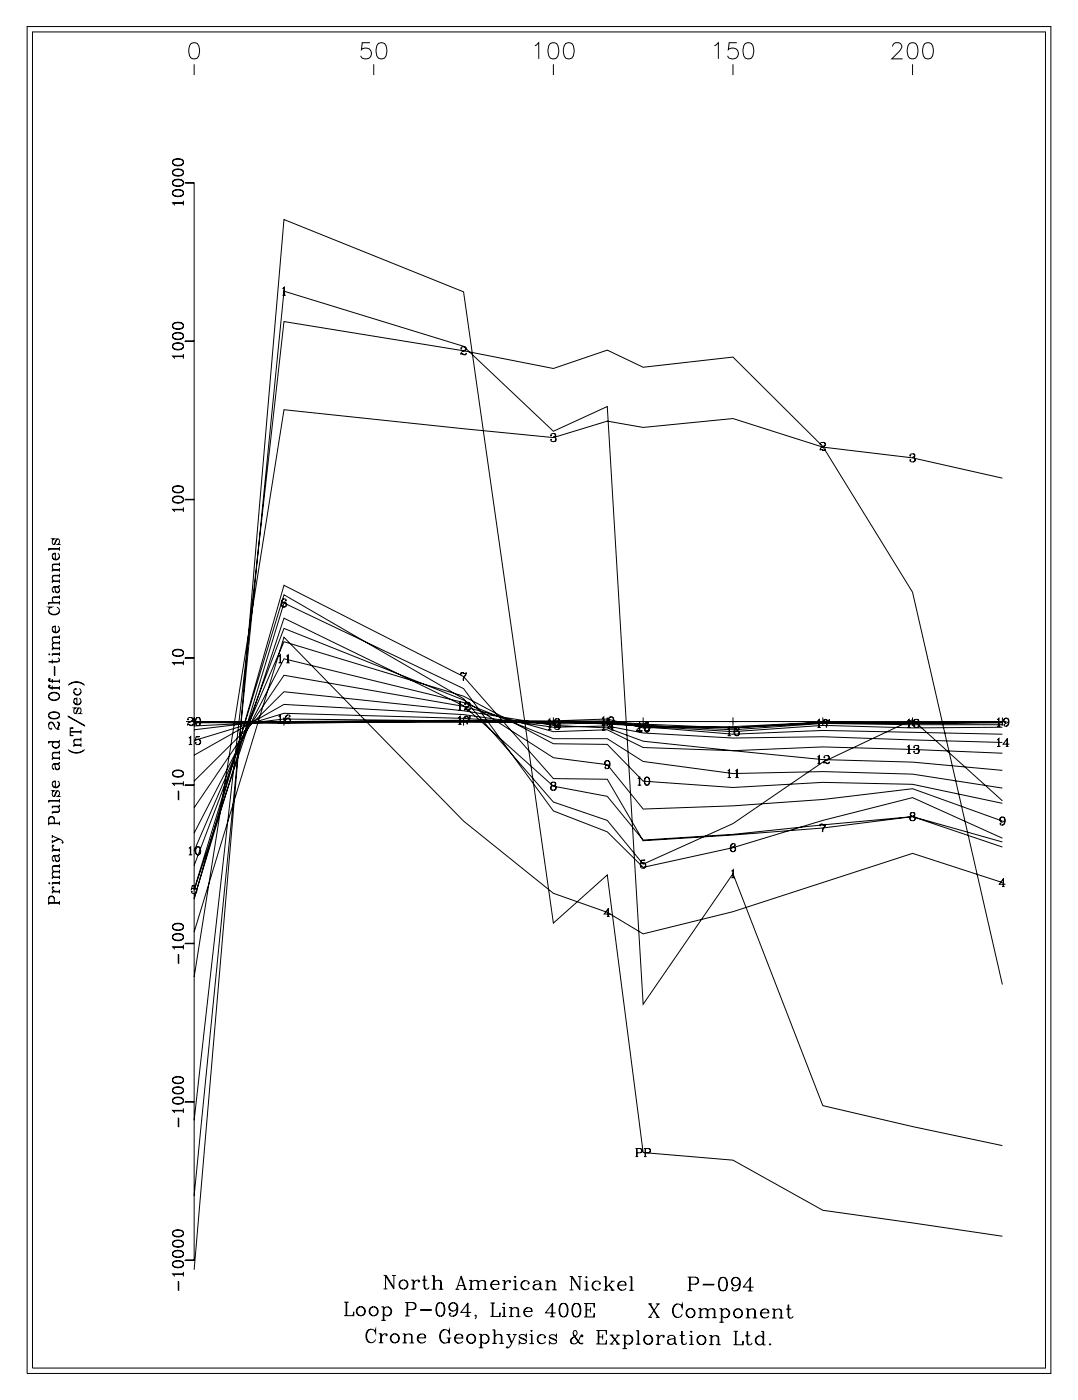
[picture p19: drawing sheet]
<svg xmlns="http://www.w3.org/2000/svg" width="215mm" height="279mm" viewBox="0 0 215 279" stroke-linecap="round" stroke-linejoin="round" font-family="sans-serif">
<g fill="none" stroke="#000" stroke-width=".2">
<path d="M5.4 5.3h204v268.5h-204zM6.5 6.4h201.9v266.3h-201.9zM38.1 8.7a1.05 1.05 0 0 1 1.5 .4 2.68 2.68 0 0 1-.3 2.5 1.06 1.06 0 0 1-1.5-.5 2.68 2.68 0 0 1 .3-2.4zM38.7 12.8v2.2M73.7 8.5h-1.5l-.2 1.4a1.14 1.14 0 0 1 1.8 0 1.14 1.14 0 0 1-.3 1.7 1.14 1.14 0 0 1-1.6-.5M74.5 12.8v2.2M75.4 8.7a1.05 1.05 0 0 1 1.5 .4 2.68 2.68 0 0 1-.3 2.5 1.06 1.06 0 0 1-1.5-.5 2.68 2.68 0 0 1 .3-2.4zM106.6 9.1l.8-.6v3.2M109.7 8.7a1.04 1.04 0 0 1 1.5 .4 2.63 2.63 0 0 1-.3 2.5 1.05 1.05 0 0 1-1.5-.5 2.68 2.68 0 0 1 .3-2.4zM110.3 12.8v2.2M112.7 8.7a1.05 1.05 0 0 1 1.6 .4 2.71 2.71 0 0 1-.3 2.5 1.06 1.06 0 0 1-1.6-.5 2.65 2.65 0 0 1 .3-2.4zM142.4 9.1l.8-.6v3.2"/>
<path d="M146.1 12.8v2.2M146.8 8.5h-1.5l-.1 1.4a1.14 1.14 0 0 1 1.7 0 1.14 1.14 0 0 1-.2 1.7 1.14 1.14 0 0 1-1.7-.5M148.5 8.7a1.04 1.04 0 0 1 1.6 .4 2.65 2.65 0 0 1-.3 2.5 1.05 1.05 0 0 1-1.6-.5 2.7 2.7 0 0 1 .3-2.4zM177.9 9.3a.8 .8 0 0 1 .6-.8h.6a.79 .79 0 0 1 .5 1.2l-1.9 2h2.2M181.3 8.7a1.05 1.05 0 0 1 1.5 .4 2.69 2.69 0 0 1-.3 2.5 1.04 1.04 0 0 1-1.5-.5 2.65 2.65 0 0 1 .3-2.4zM181.9 12.8v2.2M184.3 8.7a1.05 1.05 0 0 1 1.6 .4 2.68 2.68 0 0 1-.3 2.5 1.06 1.06 0 0 1-1.6-.5 2.68 2.68 0 0 1 .3-2.4zM34.4 38.6a.97 .97 0 0 0 1.2 .6l.5-.1a.67 .67 0 0 0 .5-.6 .67 .67 0 0 0-.5-.6 1.81 1.81 0 0 0-1.6 .2 .58 .58 0 0 0 .3 .9 1.27 1.27 0 0 0 1.7-.4M34.4 38.4a1.36 1.36 0 0 1 2.1 0M34.4 36.5a1.17 1.17 0 0 0 1.7 .5 .66 .66 0 0 0 .5-.6 .66 .66 0 0 0-.5-.6 1.74 1.74 0 0 0-1.6 .2 .58 .58 0 0 0 .3 .9 1.26 1.26 0 0 0 1.7-.4M34.4 36.3a1.38 1.38 0 0 1 2.1 0M34.4 34.5a.97 .97 0 0 0 1.2 .6l.5-.1a.67 .67 0 0 0 .5-.6 .67 .67 0 0 0-.5-.6 1.8 1.8 0 0 0-1.6 .2 .58 .58 0 0 0 .3 .9 1.27 1.27 0 0 0 1.7-.4"/>
<path d="M34.4 34.3a1.36 1.36 0 0 1 2.1 0M34.4 32.4a1.17 1.17 0 0 0 1.7 .6 .66 .66 0 0 0 .5-.7 .66 .66 0 0 0-.5-.6 1.74 1.74 0 0 0-1.6 .2 .58 .58 0 0 0 .3 1 1.26 1.26 0 0 0 1.7-.5M34.4 32.2a1.36 1.36 0 0 1 2.1 0M36.9 36.4l1.7 .1zM37.1 36.4h1.6v214.8h-1.6M34.5 40.5h2M36.5 40.4h-2.1l.4 .5M36.5 40v.9M56.3 57.5l.4-.3v1.6M56.3 58.8h.7M56.6 57.3v1.5M34.4 69.1a1.17 1.17 0 0 0 1.7 .5 .66 .66 0 0 0 .5-.6 .66 .66 0 0 0-.5-.6 1.8 1.8 0 0 0-1.6 .2 .58 .58 0 0 0 .3 .9 1.27 1.27 0 0 0 1.7-.4"/>
<path d="M34.4 68.9a1.36 1.36 0 0 1 2.1 0M34.4 67.1a.97 .97 0 0 0 1.2 .6l.5-.1a.66 .66 0 0 0 .5-.6 .66 .66 0 0 0-.5-.6 1.74 1.74 0 0 0-1.6 .2 .57 .57 0 0 0 .3 .9 1.26 1.26 0 0 0 1.7-.4M34.4 66.9a1.38 1.38 0 0 1 2.1 0M34.4 65a1.17 1.17 0 0 0 1.7 .5 .66 .66 0 0 0 .5-.6 .66 .66 0 0 0-.5-.6 1.83 1.83 0 0 0-1.6 .2 .58 .58 0 0 0 .3 1 1.26 1.26 0 0 0 1.7-.5M34.4 64.8a1.36 1.36 0 0 1 2.1 0M34.5 71.1h2M36.5 71h-2.1l.4 .5M36.5 70.6v.9M36.9 68h1.7zM91.9 69.4v.2l-.1-.1a.55 .55 0 0 1 .6-.4 .55 .55 0 0 1 .5 .5l-.3 .3a.79 .79 0 0 0-.8 .8M92.5 69.1l.3 .2v.3l-.6 .4M92.9 70.5l-.2 .1h-.9"/>
<path d="M92.9 70.3l-.1 .4-.7-.2M34.4 99.7a1.17 1.17 0 0 0 1.7 .5 .66 .66 0 0 0 .5-.6 .66 .66 0 0 0-.5-.6 1.72 1.72 0 0 0-1.6 .2 .58 .58 0 0 0 .3 .9 1.26 1.26 0 0 0 1.7-.4M34.4 99.5a1.38 1.38 0 0 1 2.1 0M34.4 97.6a.97 .97 0 0 0 1.2 .6l.5-.1a.67 .67 0 0 0 .5-.6 .67 .67 0 0 0-.5-.6 1.83 1.83 0 0 0-1.6 .2 .58 .58 0 0 0 .3 .9 1.26 1.26 0 0 0 1.7-.4M34.4 97.4a1.36 1.36 0 0 1 2.1 0M36.9 99.5l1.7 .1zM109.8 86.7v.2v-.2l.1-.2a.6 .6 0 0 1 .9 .1l-.1 .4-.5 .1M110.4 86.4a.39 .39 0 0 1 .2 .6l-.2 .1 .2 .1a.44 .44 0 0 1 .2 .5 .44 .44 0 0 1-.4 .3l-.5-.1-.1-.2v-.1v.1M110.7 87.3l.1 .4-.4 .3M163.5 88.5v.1h-.1a.55 .55 0 0 1 .6-.4 .55 .55 0 0 1 .5 .4l-.3 .4a.77 .77 0 0 0-.8 .8M164.1 88.2l.3 .3a.64 .64 0 0 1-.6 .6M164.5 89.6l-.2 .1-.9-.1"/>
<path d="M164.5 89.4l-.1 .4-.7-.2M181.4 90.8v.1l-.1-.1 .2-.3a.61 .61 0 0 1 .8 .2v.4h-.5M182 90.5l.3 .2v.2l-.3 .2 .2 .1a.45 .45 0 0 1 .2 .5 .45 .45 0 0 1-.4 .4l-.5-.1-.2-.2 .1-.2v.2M182.3 91.3v.5l-.3 .3M199.8 95.3l-17.9-4-17.9-2.2-17.9-5.7-17.9 1.8-7.2-1.3-10.7 3.3-53.7-5.5-17.9 113M9.7 109.5h2.1M10.4 111a.75 .75 0 0 0 .7 .5 .75 .75 0 0 0 .7-.5M10.4 115.9h1.4M10.4 113.6h1.4M10.8 117l.3 1 .4 .2a.65 .65 0 0 0 0-1.2M11 117.7a.42 .42 0 0 0 .4 .4 .42 .42 0 0 0 .4-.4M11 110.4l-.5 .1"/>
<path d="M11.4 107.4l-.5 1h-.4a.7 .7 0 0 1 .1-.9l.2-.1h-.4l.2 .1M11.5 110.3a.72 .72 0 0 1 .2 1.1 .72 .72 0 0 1-1.1 0 .72 .72 0 0 1 .2-1.1h.2v1.2M11.6 108.4l.2 .1h-.4l.2-.1a.69 .69 0 0 0 .1-.9l-.4-.1-.6 1.1M11.8 119h-1.1a.65 .65 0 0 0 0 1.1M11.8 119.1h-1.1l-.3 .3M11.8 116.7l-.3 .2h-.7l-.3 .2a.7 .7 0 0 0 .1 .9v-.1M11.8 116.6l-.3 .4h-.9M11.8 114.7h-1.1a.65 .65 0 0 0 0 1.1M11.8 114.8h-1.1l-.3 .3M11.8 112.4h-1.1a.66 .66 0 0 0 0 1.1M11.8 112.5h-1.1l-.3 .3M11.8 109v.8"/>
<path d="M11.8 112.1v.7M11.8 113.2v.8M11.8 114.4v.7M11.8 115.5v.7M11.8 118.7v.7M11.8 119.8v.7M11.8 113.5h-1.4v.5M11.8 115.8h-1.4v.4M11.8 109.3h-2.1v.5M34.5 101.6h2M36.5 101.5h-2.1l.4 .5M36.5 101.1v.9"/>
<path d="M56.6 119.4a.96 .96 0 0 0-.1 1.6M57 119.6v.2l.1-.2a.56 .56 0 0 0-.7-.2 .56 .56 0 0 0-.3 .7v.4a.52 .52 0 0 0 .6 .6 .52 .52 0 0 0 .4-.7 .52 .52 0 0 0-.7-.3l-.3 .4M9.7 138.9a1.11 1.11 0 0 0 1.2 .7 1.11 1.11 0 0 0 .9-.9 1.11 1.11 0 0 0-1.1-.7 1.11 1.11 0 0 0-1 .9 1.23 1.23 0 0 0 2.1 0M9.7 138.7a1.23 1.23 0 0 1 2.1 0M9.7 136.9l.3 .2h1.8M9.7 135.5l.3 .2h1.8M9.7 130.4h.2l-.1 .1zM9.7 121.8a1.21 1.21 0 0 0 2.1 0M9.7 120.2h2.1M9.8 136.7l.1 .1 .1-.1h-.3l.1 .4 .2 .1h1.8M9.8 135.3h.2l-.1-.1-.2 .1 .1 .4 .2 .1h1.8M10.4 125.5a.75 .75 0 0 0 .7 .5 .75 .75 0 0 0 .7-.5"/>
<path d="M10.4 131.4v.9M10.4 135.3v.9M10.4 136.7v.8M10.4 130.4h1.4M10.4 129.3h1.4M10.8 132.9l.1 1.7zM11 124.9l-.5 .1M11.3 121a.79 .79 0 0 1 .5 .9 .79 .79 0 0 1-.8 .6 .94 .94 0 0 1-1-.2 .94 .94 0 0 1-.2-1l.2-.2-.3-.1h.6l-.3 .1M11.5 131.1a.43 .43 0 0 1 .2 .8l-2 .1M11.5 124.8a.71 .71 0 0 1 .2 1.1 .71 .71 0 0 1-1.1 0 .71 .71 0 0 1 .2-1.1h.2v1.2M11.8 131.7l-.4 .2h-1.7M11.8 128.1h-1.1a.66 .66 0 0 0 0 1.1"/>
<path d="M11.8 128.2h-1.1l-.3 .3M11.8 127h-1.1a.65 .65 0 0 0 0 1.1M11.8 127h-1.1l-.3 .4M11.8 126.6v.8M11.8 127.8v.7M11.8 128.9v.7M11.8 130v.7M11.8 135.4v.8M11.8 136.8v.7M11.8 129.2h-1.4v.4M11.8 130.3h-1.4v.4M11.8 120.1h-2.1v.4"/>
<path d="M13.6 136.6a2.2 2.2 0 0 1 3.3 0M13.8 136.4l.4-.2a2.63 2.63 0 0 1 2.5 .2M14.7 139.9a.75 .75 0 0 0 .7 .5 .75 .75 0 0 0 .7-.5M14.7 137.9a.75 .75 0 0 0 .7 .6 .75 .75 0 0 0 .7-.6M15.3 139.3l-.5 .1M15.8 139.2a.71 .71 0 0 1 .2 1 .71 .71 0 0 1-1.1 0 .71 .71 0 0 1 .2-1h.2v1.2M15.8 137.2a.72 .72 0 0 1 .2 1.1 .72 .72 0 0 1-1.1 0 .72 .72 0 0 1 .2-1.1v.2l-.1-.1M34.4 130.2a.97 .97 0 0 0 1.2 .6l.5-.1a.66 .66 0 0 0 .5-.6 .66 .66 0 0 0-.5-.6 1.74 1.74 0 0 0-1.6 .2 .57 .57 0 0 0 .3 .9 1.26 1.26 0 0 0 1.7-.4M34.4 130a1.38 1.38 0 0 1 2.1 0M34.5 132.2h2M36.5 132.1h-2.1l.4 .5M36.5 131.7v.9"/>
<path d="M36.9 131.1l1.7 .1zM55.5 130.8l.4-.3v1.6M55.5 132.1h.7M55.8 130.6v1.5M56.7 120l.1 .1a.51 .51 0 0 1 .3 .5 .51 .51 0 0 1-.4 .4M57.1 130.8l.3-.3v1.6M57.1 132.1h.6M57.4 130.6v1.5M91.8 134.3l.3-.3 .5 .3 .3-.3-.1 .5a1.3 1.3 0 0 0-.4 1.2M91.8 134v.5M91.9 134.2l.3-.1 .4 .2M92.8 134.5a1.14 1.14 0 0 0-.5 1.2"/>
<path d="M93.3 140l.2 .1 .1 .3-.6 .5M9.7 144.4l.1-.2a.47 .47 0 0 1 .7-.1l.4 .7M9.7 142.7a.96 .96 0 0 0 1.2 .6l.5-.1a.66 .66 0 0 0 .5-.6 .66 .66 0 0 0-.5-.6 1.74 1.74 0 0 0-1.6 .2 .58 .58 0 0 0 .3 .9 1.26 1.26 0 0 0 1.7-.4M9.7 142.5a1.38 1.38 0 0 1 2.1 0M9.7 159.7h2.1M10.1 145.2h.1v.2a.73 .73 0 0 1-.5-.8 .73 .73 0 0 1 .6-.7l.4 .4a1.06 1.06 0 0 0 1.1 1.1M10.4 156.4a.75 .75 0 0 0 .7 .5 .75 .75 0 0 0 .7-.5M10.4 148.5a.75 .75 0 0 0 .7 .5 .75 .75 0 0 0 .7-.5M10.4 151.2h1.4M10.7 147.9a.68 .68 0 0 0-.1 1 .68 .68 0 0 0 1 0 .68 .68 0 0 0-.1-1M10.8 152.3l.3 1 .4 .1a.65 .65 0 0 0 0-1.1M11 155.8l-.5 .1"/>
<path d="M11 153a.42 .42 0 0 0 .4 .3 .42 .42 0 0 0 .4-.3M11.3 143.9l.5 .2v.4l-.3 .5M11.4 157.6l-.5 1h-.4a.7 .7 0 0 1 .1-.9l.2-.1h-.4l.2 .1M11.5 155.7a.72 .72 0 0 1 .2 1.1 .72 .72 0 0 1-1.1 0 .72 .72 0 0 1 .2-1.1h.2v1.2M11.5 143.9l.2 .3-.2 .8 .1 .4M11.6 158.6l.2 .1h-.4l.4-.4v-.4l-.2-.3h-.3l-.6 1.1M11.8 152l-.3 .2-.9 .1a.69 .69 0 0 0 0 1v-.1M11.8 151.9l-.1 .3-.2 .1h-.9M11.8 150h-1.1a.66 .66 0 0 0 0 1.1M11.8 150.1h-1.1l-.3 .3M11.8 147.5v.4h-2.1M11.8 149.6v.8"/>
<path d="M11.8 150.8v.7M11.8 159.3v.7M11.8 151.1h-1.4v.4M11.8 159.6h-2.1v.4M11.8 147.8h-2.1v.4M13.6 149.4a2.21 2.21 0 0 0 3.3 0M13.6 142.7l3.3 2zM13.8 149.6l.4 .2a2.64 2.64 0 0 0 2.5-.2M14 145.2l.6-.1h-.6v1.5h.6l-.6-.1M14 145.9h2.1M14 145.8h2.1M14.7 148.6h1.4"/>
<path d="M15.7 141.1l-.6 1.1h-.2l-.2-.3 .1-.6 .3-.2h-.4l.2 .1M15.9 142.1l.2 .1h-.4l.4-.4v-.4l-.2-.3h-.3l-.6 1.1M16.1 147.4h-1.1a.65 .65 0 0 0 0 1.1M16.1 147.4h-1.1l-.3 .4M16.1 148.5h-1.4v.4M16.1 145.5v.7M16.1 147v.8M16.1 148.2v.7M34.4 154.3a.97 .97 0 0 0 1.2 .6l.5-.1a.66 .66 0 0 0 .5-.6 .66 .66 0 0 0-.5-.6 1.72 1.72 0 0 0-1.6 .2 .57 .57 0 0 0 .3 .9 1.27 1.27 0 0 0 1.7-.4M34.4 154.1a1.38 1.38 0 0 1 2.1 0M34.5 156.2h2M35.5 157.7l.1 1.7z"/>
<path d="M36.5 156.1h-2.1l.4 .5M36.5 155.7v.9M36.9 156.4l1.7 .1zM37.1 143.8h2.4M37.5 143.3v.1h-.1a.55 .55 0 0 1 .6-.4 .55 .55 0 0 1 .5 .5l-.3 .3a.79 .79 0 0 0-.8 .8M37.6 147.1l.4-.3v1.6M37.6 148.4h.7M37.9 146.9v1.5M38.1 143l.2 .2 .1 .3-.6 .4M38.5 144.4l-.3 .2-.8-.1M38.5 144.2l-.2 .4-.7-.2M38.7 143.8h161.1l-17.9 .3-17.9-.2-17.9 .9-17.9 .3-7.2-1.8-10.7 .4-17.9 .1z"/>
<path d="M38.7 144.1l17.9-.2 53.7 .2 10.7-.3 7.2 .5 17.9 .8 17.9-1 17.9 .1 17.9-.1M38.7 143.9l17.9 .3 35.8-.5 17.9 .1 10.7-.1 7.2 1 17.9 .4 17.9-1.2 17.9 .3 17.9-.3M38.7 143v1.6M39.1 146.9l.7-.1h-.7l-.2 .8a.58 .58 0 0 1 .9-.2 .58 .58 0 0 1 0 .9 .58 .58 0 0 1-.9-.2l.1-.1v.1M39.4 143a.93 .93 0 0 0 0 1.6h.1a.94 .94 0 0 0 0-1.6h-.1a1.04 1.04 0 0 0 0 1.6M39.5 147.3l.4 .5-.1 .4-.3 .2M39.5 143a1.04 1.04 0 0 1 0 1.6M55.5 142.8l.4-.3v1.6M55.5 144.1h.7M55.8 143.8h1.6M55.8 142.6v1.5M56.6 143v1.6"/>
<path d="M57.4 142.5a.97 .97 0 0 0-.1 1.6M57.4 143.1l.4 .5-.1 .3-.3 .2M57.7 142.7v.2l.1-.2a.56 .56 0 0 0-.7-.1 .56 .56 0 0 0-.3 .6v.5a.52 .52 0 0 0 .6 .5 .52 .52 0 0 0 .5-.7 .52 .52 0 0 0-.8-.3l-.2 .4M91.3 140.3l.4-.3v1.6M91.3 143.1l.4-.3v1.6M91.3 141.6h.7M91.3 144.4h.7M91.6 143.8h1.6M91.6 140.1v1.5M91.6 142.8v1.6M92.4 143v1.6M92.6 143.1l.2-.3 .6 .2 .3-.2-.1 .4-.5 .8v.4"/>
<path d="M92.6 142.8v.4M92.7 140.3v.1h-.1a.55 .55 0 0 1 .6-.4 .55 .55 0 0 1 .5 .4l-.3 .3a.81 .81 0 0 0-.8 .9M92.7 142.9l.3-.1 .4 .2M93.6 143.2a1.14 1.14 0 0 0-.5 1.2M93.7 141.4l-.2 .1-.9-.1M93.7 141.2l-.2 .4-.7-.2M109.2 144.1l.4-.3v1.6M109.2 143.6l.4-.3v1.6M109.2 145.4h.7M109.2 144.9h.7M109.5 143.8h1.6M109.5 143.3v2.1"/>
<path d="M110.1 155.9l-.2 .1-.1 .4a.55 .55 0 0 0 1 0v-.3a.56 .56 0 0 0-.8-.1l-.1 .4 .2 .2M110.1 156.6l-.3 .3a.54 .54 0 0 0 .6 .6 .54 .54 0 0 0 .4-.8l-.4-.1M110.1 156.6l-.3 .3 .1 .5 .2 .1M110.3 143v1.6M110.4 155.9l.3 .2-.1 .4-.2 .1M110.4 156.6l.4 .3v.3l-.4 .3M110.6 144.1v.1h-.1a.51 .51 0 0 1 .5-.4 .51 .51 0 0 1 .5 .4l-.1 .2-.4 .1M110.9 143.3h-.2l-.1 .4a.54 .54 0 0 0 .9 0v-.2a.5 .5 0 0 0-.8 0v.2l.2 .3M110.9 144l-.4 .3a.53 .53 0 0 0 .7 .6 .53 .53 0 0 0 .2-.9h-.2M110.9 144l-.3 .3 .1 .4 .2 .2M111.2 143.8l.2 .2v.4l-.2 .1h.2a.45 .45 0 0 1 .2 .5 .45 .45 0 0 1-.4 .4l-.5-.1-.2-.2 .1-.2v.2M111.2 143.3l.2 .2v.4l-.2 .1"/>
<path d="M111.2 144l.3 .3v.3l-.3 .3M111.4 144.6l.1 .5-.3 .3M120 144.2l.3-.3v1.6M120 143.2l.3-.3v1.6M120 145.5h.6M120 144.5h.6M120.2 143.8h1.6M120.3 143v2.5M120.9 151.6l-.3 .5v.3l.3 .2M121 143v1.6M121.1 151.6a.97 .97 0 0 1-.1 1.6M121.5 152.1a.52 .52 0 0 1-.7 .4 .52 .52 0 0 1-.3-.7 .52 .52 0 0 1 .8-.1 .87 .87 0 0 1 .3 .9 .87 .87 0 0 1-.8 .6l-.2-.2v-.2v.2"/>
<path d="M121.7 142.9l-.4 .4 .1 .4 .3 .2M121.7 145.5h.6M121.9 142.9a.96 .96 0 0 1-.1 1.6M121.9 144.1v1.4M122.3 143.4a.52 .52 0 0 1-.8 .4 .52 .52 0 0 1-.2-.7 .52 .52 0 0 1 .8-.1 .87 .87 0 0 1 .3 .9 .87 .87 0 0 1-.8 .6l-.3-.2 .1-.2v.2M122.4 145h-1.2l.8-1.1v1.6M127 144.6v.1h-.1a.55 .55 0 0 1 .6-.4 .55 .55 0 0 1 .5 .4l-.4 .3a.79 .79 0 0 0-.7 .9M127.1 155.2l.4-.3v1.6M127.1 144.3l.4-.3v1.6M127.1 156.5h.7M127.4 143.8h1.6M127.4 144.1v1.5"/>
<path d="M127.4 155v1.5M127.6 144.3l.3 .3a.59 .59 0 0 1-.6 .6M128 145.7l-.3 .1-.6-.1h-.2M128 145.5l-.2 .4h-.3l-.4-.2 .7-.1M128.2 143v1.6M128.6 144.1l.7-.1h-.7l-.2 .8a.57 .57 0 0 1 .9-.2 .57 .57 0 0 1 0 .9 .57 .57 0 0 1-.9-.3h.2l-.1 .1M128.9 154.9a.93 .93 0 0 0 0 1.6h.1a.93 .93 0 0 0 0-1.6h-.1a1.02 1.02 0 0 0 0 1.6M128.9 144.3a.92 .92 0 0 0 0 1.6h.1a.93 .93 0 0 0 0-1.6h-.1a1.02 1.02 0 0 0 0 1.6M129 154.9a1.03 1.03 0 0 1 0 1.6M129 144.6h.2a.56 .56 0 0 1 .2 .6 .56 .56 0 0 1-.4 .4M129 144.3a1.02 1.02 0 0 1 0 1.6M145 153.7l.4-.3v1.6"/>
<path d="M145 145.3l.4-.3v1.6M145 155h.7M145 146.6h.7M145.3 143.8h1.6M145.3 145.1v1.5M145.3 153.5v1.5M146.1 143v1.6M146.5 153.7l.4-.3v1.6M146.5 155h.7M146.8 145a.98 .98 0 0 0 0 1.6M146.8 153.5v1.5M146.9 145.6l.4 .5-.1 .3-.3 .2"/>
<path d="M147.2 145.3v.1l.1-.1a.5 .5 0 0 0-.5-.3 .5 .5 0 0 0-.4 .4 .82 .82 0 0 0 .4 1.2 .5 .5 0 0 0 .6-.3 .5 .5 0 0 0-.4-.6 .5 .5 0 0 0-.6 .4M162.9 150.9l.4-.3v1.6M162.9 143.7l.4-.3v1.6M162.9 152.2h.7M162.9 145h.7M163.2 143.8h1.6M163.2 143.5v1.5M163.2 150.7v1.5M164 143v1.6M164.2 143.7l.2-.3 .6 .2 .3-.2-.1 .5a1.28 1.28 0 0 0-.5 1.1M164.2 143.4v.5M164.3 150.9l.1 .1h-.2a.55 .55 0 0 1 .6-.4 .55 .55 0 0 1 .5 .5l-.3 .3a.8 .8 0 0 0-.8 .8"/>
<path d="M164.3 143.6l.3-.1 .4 .1M164.9 150.6l.3 .3a.61 .61 0 0 1-.6 .6M165.2 143.9a1.15 1.15 0 0 0-.5 1.1M165.3 152l-.2 .1-.7-.1-.2 .1M165.3 151.8l-.2 .4h-.3l-.4-.2M180.8 148.9l.4-.3v1.6M180.8 143.7l.4-.3v1.6M180.8 150.2h.7M180.8 145h.7M181.1 143.8h1.6M181.1 143.5v1.5M181.1 148.6v1.6"/>
<path d="M181.9 143v1.6M182.2 148.9v.1l-.1-.1 .2-.3a.62 .62 0 0 1 .8 .2l-.1 .4-.4 .1M182.5 143.4l-.2 .1-.1 .4a.54 .54 0 0 0 .9 0v-.3a.55 .55 0 0 0-.8-.1 .39 .39 0 0 0 .2 .6M182.5 144.1l-.4 .3a.54 .54 0 0 0 .6 .6 .54 .54 0 0 0 .4-.8l-.3-.1M182.5 144.1l-.3 .3 .1 .5 .2 .1M182.8 148.6l.2 .2v.2l-.2 .3h.1a.45 .45 0 0 1 .3 .5 .45 .45 0 0 1-.4 .4l-.5-.1-.2-.2 .1-.2v.2M182.8 143.4l.1 .1a.39 .39 0 0 1-.1 .6M182.8 144.1l.3 .3v.3l-.3 .3M183 149.4l.1 .5-.3 .3M198.7 147.5l.4-.3v1.6M198.7 143.4l.4-.3v1.7M198.7 148.8h.7"/>
<path d="M198.7 144.8h.7M199 143.8h1.6M199 143.2v1.6M199 147.3v1.5M199.8 159.6l-17.9-16.2-17.9 8.5-17.9 12.3-17.9 8-7.2-8.7-10.7-3.6-17.9-20.6-35.8-20.7-17.9 58.7M199.8 157.1l-17.9-2.8-17.9-.5-17.9 .4-17.9-2.4-7.2-4.6h-10.7l-17.9-7.2-35.8-8.7-17.9 34.8M199.8 153.5l-17.9-1.6-17.9-.5-17.9-1.8-17.9-.6-7.2-3.5-10.7 .3-17.9-5-35.8-6.2-17.9 26.4M199.8 150.1l-17.9-.7-17.9-.5-17.9 .7-17.9-1.9-7.2-2.6-10.7-.5-17.9-2.9-35.8-3.8-17.9 17.8M199.8 148l-35.8-1.2-17.9 .3-17.9-1-7.2-1.4-10.7 .3-17.9-2.6-35.8-2-17.9 10.1M199.8 146.3l-35.8-.7-17.9 .7-17.9-1.5-7.2-.7-10.7 .2-17.9-1.1-35.8-1-17.9 5.4M199.8 145l-17.9 .1-17.9-.5-17.9 1.2-17.9-1.1-17.9-.9-53.7-.5-17.9 2.2M199.8 144.5h-17.9l-17.9-.3-17.9 1.3-17.9-.9-7.2-.5-28.6-.5-35.8 .2-17.9 .9"/>
<path d="M199.8 143v1.6M200.5 143.1l-.4 .5 .1 .3 .3 .2M200.5 148.8h.5M200.6 143.1a.97 .97 0 0 1-.1 1.7M200.7 147.3v1.5M201 143.7a.51 .51 0 0 1-.7 .4 .51 .51 0 0 1-.2-.8 .51 .51 0 0 1 .7-.1 .83 .83 0 0 1 .3 1 .83 .83 0 0 1-.9 .5v-.3v.1M201.2 148.3h-1.3l.9-1.1v1.6M9.7 179.1a.58 .58 0 0 1 .6-.4 .58 .58 0 0 1 .5 .4M9.7 163.3a.58 .58 0 0 1 .6-.5 .58 .58 0 0 1 .5 .5M9.7 179.9h2.1M9.7 164.2h2.1M9.7 164.1h2.1"/>
<path d="M9.8 175.9v.2l-.1-.1zM10.4 166.6l1.4 .6a.83 .83 0 0 1 .8 .8h-.2l.1-.1M10.4 177.8h1.4M10.4 166.4v.6M10.4 167.4v.7M10.4 176h1.4M10.4 174.9h1.4M10.4 169.5h1.4M10.5 176.9l.1 .1 .1-.1-.2-.1a.58 .58 0 0 0 0 .6 .58 .58 0 0 0 .5 .3M10.5 168.6h.2l-.2-.1a.59 .59 0 0 0 0 .6 .59 .59 0 0 0 .5 .3M10.8 179.9v-.8a.56 .56 0 0 0-.5-.5 .56 .56 0 0 0-.6 .5v1.2M10.8 170.6l.3 1 .4 .1a.65 .65 0 0 0 0-1.1"/>
<path d="M10.8 164.1l-.1-1.2a.57 .57 0 0 0-.6-.2 .57 .57 0 0 0-.4 .6v1.2M11 171.3a.42 .42 0 0 0 .4 .3 .42 .42 0 0 0 .4-.3M11.5 160.8a.67 .67 0 0 1 0 1.1h-1.1M11.6 167.2l-1.2 .6M11.8 173.7h-1.1a.66 .66 0 0 0 0 1.1M11.8 173.8h-1.1l-.3 .3M11.8 172.6h-1.1a.66 .66 0 0 0 0 1.1M11.8 172.7h-1.1l-.3 .3M11.8 170.3l-.3 .2-.9 .1a.7 .7 0 0 0-.1 .9l.2 .1-.1-.1M11.8 170.2l-.1 .3-.2 .1h-.9M11.8 161.5l-.3 .3h-1.1v.4M11.8 160.4v.4h-1.4"/>
<path d="M11.8 163.8v.7M11.8 169.1v.7M11.8 172.3v.7M11.8 173.4v.7M11.8 174.5v.7M11.8 175.6v.7M11.8 177.4v.7M11.8 179.6v.7M11.8 177.7h-1.4v.4M11.8 160.7h-1.4v.4M11.8 169.4h-1.4v.4M11.8 174.8h-1.4v.4"/>
<path d="M11.8 175.9h-1.4v.4M11.8 167.2l-1.4 .7M37.6 169.1l.4-.3v1.6M37.6 170.4h.7M37.9 168.9v1.5M38.3 176.6l.8-.1h-.8l-.1 .8a.58 .58 0 0 1 .8-.2 .58 .58 0 0 1 0 .9 .58 .58 0 0 1-.8-.2v-.2v.2M38.8 177l.1 .1a.56 .56 0 0 1 .3 .6 .56 .56 0 0 1-.4 .4M39.4 168.8a.92 .92 0 0 0 0 1.6h.1a.93 .93 0 0 0 0-1.6h-.1a1.04 1.04 0 0 0 0 1.6M39.5 168.8a1.04 1.04 0 0 1 0 1.6M127.8 171.5l.8-.1h-.8l-.2 .8a.58 .58 0 0 1 .9-.2 .58 .58 0 0 1 0 .9 .58 .58 0 0 1-.9-.2l.1-.1v.1M128.3 172l.3 .4v.4l-.3 .2M145.8 173.6l.4-.3v1.6"/>
<path d="M145.8 174.9h.7M146.1 168.2a.97 .97 0 0 0-.1 1.6M146.1 173.4v1.5M146.2 168.8l.3 .4v.3l-.3 .3M146.5 168.4v.1v-.1a.56 .56 0 0 0-.6-.2 .56 .56 0 0 0-.4 .6v.5a.52 .52 0 0 0 .6 .5 .52 .52 0 0 0 .5-.6 .52 .52 0 0 0-.7-.4l-.3 .4M163.4 164.5l.3-.3 .5 .3 .3-.3-.1 .5a1.28 1.28 0 0 0-.4 1.1M163.4 164.2v.5M163.5 164.4l.3-.1 .4 .2M164.4 164.7a1.15 1.15 0 0 0-.5 1.1M181.7 162h-.2l-.1 .4a.56 .56 0 0 0 .9 0v-.2a.54 .54 0 0 0-.7-.2l-.1 .4 .2 .3M181.7 162.7l-.4 .3a.54 .54 0 0 0 .7 .6 .54 .54 0 0 0 .3-.8l-.3-.1M181.7 162.7l-.3 .3v.3l.3 .3"/>
<path d="M182 162l.3 .2v.2l-.3 .3M182 162.7l.3 .3v.3l-.3 .3M199.7 162.8l-.3 .3a.52 .52 0 0 0 .3 .7M199.7 176.7h.5M199.8 175.9l-17.9-5.8-35.8 11.6-17.9 4.4-7.2-4.3-10.7-3.7-17.9-14.4-35.8-36.7-17.9 58.8M199.8 167.1l-17.9-8.1-17.9 4.5-17.9 5.5-17.9 3.9-7.2-7.1-10.7-4.2-17.9-24.4-35.8-17-17.9 58.9M199.8 168.8l-17.9-6-17.9 2.2-17.9 1.4-17.9 1.2-7.2-12.3-10.7-.1-17.9-20.3-35.8-18.2-17.9 62.5M199.8 167.8l-17.9-5-17.9 1.6-17.9 1.9-17.9 1.1-7.2-8.7-10.7-2-17.9-16-35.8-17.5-17.9 54.2M199.8 163.7l-17.9-6.5-17.9 2.2-17.9 1.2-17.9 .7-7.2-8.9-10.7-1.4-17.9-11.5-35.8-14.2-17.9 47.2M199.8 160.1l-17.9-3.8-17.9-.4-17.9 1.1-17.9-1.3-7.2-7.3-10.7-.2-17.9-9.4-35.8-10.9-17.9 41.7M199.8 162.8a.97 .97 0 0 1 0 1.7M199.9 175.3v1.4"/>
<path d="M200.2 163.4a.52 .52 0 0 1-.7 .4 .52 .52 0 0 1-.2-.8 .52 .52 0 0 1 .8-.1 .88 .88 0 0 1 .2 1 .88 .88 0 0 1-.8 .6l-.2-.3 .1-.1v.1M200.4 176.3h-1.2l.8-1.2v1.6M9.7 180h2.1M34.4 186.9a1.16 1.16 0 0 0 1.7 .5 .66 .66 0 0 0 .5-.6 .66 .66 0 0 0-.5-.6 1.74 1.74 0 0 0-1.6 .2 .59 .59 0 0 0 .3 .9 1.25 1.25 0 0 0 1.7-.4M34.4 186.7a1.38 1.38 0 0 1 2.1 0M34.4 184.8a.97 .97 0 0 0 1.2 .7l.5-.1a.67 .67 0 0 0 .5-.7 .67 .67 0 0 0-.5-.6 1.8 1.8 0 0 0-1.6 .2 .58 .58 0 0 0 .3 .9 1.27 1.27 0 0 0 1.7-.4M34.4 184.6a1.36 1.36 0 0 1 2.1 0M34.5 188.8h2M35.5 190.3l.1 1.7zM36.5 188.7h-2.1l.4 .5M36.5 188.3v.9M36.9 188l1.7 .1z"/>
<path d="M120.9 182.7h.6M121.2 181.2v1.5M121.6 182.2h-1.2l.9-1.2v1.7M199.8 196.2l-17.9-78.2-17.9-29-17.9-17.8-17.9 2-7.2-3.4-10.7 3.6-17.9-3.5-35.8-5.8-17.9 159.2M34.4 219.5a1.17 1.17 0 0 0 1.7 .5 .66 .66 0 0 0 .5-.6 .66 .66 0 0 0-.5-.6 1.81 1.81 0 0 0-1.6 .2 .58 .58 0 0 0 .3 .9 1.27 1.27 0 0 0 1.7-.4M34.4 219.3a1.36 1.36 0 0 1 2.1 0M34.4 217.4a.97 .97 0 0 0 1.2 .6l.5-.1a.66 .66 0 0 0 .5-.6 .66 .66 0 0 0-.5-.6 1.74 1.74 0 0 0-1.6 .2 .57 .57 0 0 0 .3 .9 1.26 1.26 0 0 0 1.7-.4M34.4 217.2a1.38 1.38 0 0 1 2.1 0M34.4 215.4a1.17 1.17 0 0 0 1.7 .5 .66 .66 0 0 0 .5-.6 .66 .66 0 0 0-.5-.6 1.8 1.8 0 0 0-1.6 .2 .58 .58 0 0 0 .3 .9 1.27 1.27 0 0 0 1.7-.4M34.4 215.2a1.36 1.36 0 0 1 2.1 0M36.9 219.6l1.7 .1zM34.5 221.4h2"/>
<path d="M35.5 222.9l.1 1.7zM36.5 221.3h-2.1l.4 .5M36.5 220.9v.9M126.6 228.9h1l.4 .3a.42 .42 0 0 1-.4 .6h-.6M126.6 230.5h.6M126.9 228.9v1.6M127 228.9v1.6M127.6 228.9l.3 .3-.1 .4-.2 .2M128.3 228.9h1l.3 .3-.1 .5-.9 .1M128.3 230.5h.6M128.6 228.9v1.6M129.3 228.9l.3 .3-.1 .4-.2 .2"/>
<path d="M199.8 228.3l-17.9-3.7-17.9-4.2-17.9-46.3-17.9 26.1-7.2-119.2-10.7 5-17.9-17-35.8-11-17.9 180.3M34.4 252.1a.97 .97 0 0 0 1.2 .6l.5-.1a.67 .67 0 0 0 .5-.6 .67 .67 0 0 0-.5-.6 1.83 1.83 0 0 0-1.6 .2 .58 .58 0 0 0 .3 .9 1.26 1.26 0 0 0 1.7-.4M34.4 251.9a1.36 1.36 0 0 1 2.1 0M34.4 250a1.16 1.16 0 0 0 1.7 .5 .66 .66 0 0 0 .5-.6 .66 .66 0 0 0-.5-.6 1.72 1.72 0 0 0-1.6 .2 .59 .59 0 0 0 .3 .9 1.25 1.25 0 0 0 1.7-.4M34.4 249.8a1.38 1.38 0 0 1 2.1 0M34.4 248a.97 .97 0 0 0 1.2 .6l.5-.1a.67 .67 0 0 0 .5-.6 .67 .67 0 0 0-.5-.6 1.83 1.83 0 0 0-1.6 .2 .58 .58 0 0 0 .3 .9 1.26 1.26 0 0 0 1.7-.4M34.4 247.8a1.36 1.36 0 0 1 2.1 0M34.4 245.9a1.17 1.17 0 0 0 1.7 .5 .66 .66 0 0 0 .5-.6 .66 .66 0 0 0-.5-.6 1.74 1.74 0 0 0-1.6 .2 .58 .58 0 0 0 .3 1 1.26 1.26 0 0 0 1.7-.5M34.4 245.7a1.38 1.38 0 0 1 2.1 0M34.5 254h2M35.5 255.4l.1 1.8zM36.5 253.9h-2.1l.4 .5"/>
<path d="M36.5 253.5v.9M36.9 251.1l1.7 .1zM68.6 259.5h.9M69 259.5v2.7M69.1 259.5v2.7M76.5 256.9h.7M76.5 254.2h.5l1.5 2.5M76.8 254.2v2.7M78.1 254.2h.8M78.5 254.2v2.7l-1.5-2.4M80.3 255.1a.91 .91 0 0 0-.6 1.4 .91 .91 0 0 0 1.5 0 .91 .91 0 0 0-.7-1.4 .92 .92 0 0 0-.9 .8 .92 .92 0 0 0 .7 1M80.5 255.1a.94 .94 0 0 1 .7 .9 .94 .94 0 0 1-.7 .9"/>
<path d="M80.7 259.6h1.6a.7 .7 0 0 1 .6 .7 .7 .7 0 0 1-.6 .7h-1M81.1 259.6v2.7M81.3 259.6l-.1 2.7M81.9 256.9h.9M82 255.1h.5v1.8M82.3 259.6a.73 .73 0 0 1 .5 .7 .73 .73 0 0 1-.5 .7M82.3 255.1v1.8M83.5 255.3l-.1 .1 .1 .1 .1-.2a.73 .73 0 0 0-.8-.1 .73 .73 0 0 0-.3 .7M84.1 255.2h1M84.5 254.3v2.1l.1 .4a.55 .55 0 0 0 .9-.2M84.6 254.3v2.1l.3 .5M86 257h.9"/>
<path d="M86 254.3h.6l-.1 2.7M86.4 254.3v2.7M86.6 255.6a.84 .84 0 0 1 1.4 0v1.4M87.4 257h.9M87.4 255.2l.4 .4v1.4M87.7 259.7a1.23 1.23 0 0 0-.8 1.5l.1 .6a.83 .83 0 0 0 .8 .6 .83 .83 0 0 0 .7-.6 2.24 2.24 0 0 0-.2-2 .73 .73 0 0 0-1.2 .4 1.59 1.59 0 0 0 .5 2.1M87.9 259.7l.3 .1a2.08 2.08 0 0 1-.1 2.4l-.2 .1M90.2 259.7a.86 .86 0 0 0-.6 .8 .86 .86 0 0 0 .6 .8M90.5 259.7l.2 .1a1.71 1.71 0 0 1-.4 2.6M90.8 257h.7M91 257l.9-2.7 .9 2.7M91.3 256.2h1.1"/>
<path d="M91.9 254.7l.8 2.3M92.3 257h.8M93.1 259.9v2.5M93.5 257h.8M93.5 255.2h.5v1.8M93.8 255.2v1.8M94 255.6a.84 .84 0 0 1 1.4 0v1.4M94.9 257h.8M94.9 255.2l.3 .4v1.4M95.4 255.6a.83 .83 0 0 1 1.4 0v1.4M96.3 257h.9M96.3 255.2l.4 .4-.1 1.4"/>
<path d="M97.7 259.7h.9M97.9 256h1.6a.88 .88 0 0 0-1.4-.6 .88 .88 0 0 0 .1 1.5 .99 .99 0 0 0 1.3-.3M98.1 259.7v2.7M98.3 259.7l-.1 2.7M98.6 255.2a.94 .94 0 0 0-.7 .9 .94 .94 0 0 0 .7 .9M99.2 255.4l.1 .6M100.1 257h.9M100.1 255.2l.5 .1v1.7M100.4 259.7l.2 .1-.2 .2-.1-.2zM100.5 255.3v1.7M101.6 255.4l-.1 .1 .1 .1 .2-.2a.74 .74 0 0 0-.8-.1 .74 .74 0 0 0-.4 .7M102.3 257l.9 .1"/>
<path d="M102.3 255.3h.5v1.8M102.5 254.5l.2-.1 .1 .1-.1 .1zM102.7 255.3v1.7M104.6 255.3a.94 .94 0 0 0-.7 .9 .94 .94 0 0 0 .7 .9M105.4 255.7l-.2 .1 .2 .1 .1-.1a.9 .9 0 0 0-1.4-.3 .9 .9 0 0 0 0 1.4 .9 .9 0 0 0 1.4-.2M106.5 255.5l-.1 .2 .4-.4h.5l.3 .2 .2 .3v.9l.2 .4M106.7 256a.54 .54 0 0 0-.3 .6 .54 .54 0 0 0 .3 .5M107.6 255.5v1.2l.2 .2 .4 .2M107.6 255.8l-1.2 .4-.2 .5a.81 .81 0 0 0 1.4 0M108.7 257.1h.9M108.7 255.3h.5v1.8M109.1 255.3l-.1 1.8"/>
<path d="M109.2 255.7a.84 .84 0 0 1 1.4 0v1.4M110.1 257.1h.9M110.1 255.3l.4 .4-.1 1.4M112.2 259.8a1.24 1.24 0 0 0-.8 1.5l.1 .7a.82 .82 0 0 0 .8 .5 .82 .82 0 0 0 .8-.5 2.18 2.18 0 0 0-.3-2.1 .73 .73 0 0 0-1.1 .4 1.58 1.58 0 0 0 .5 2.2M112.4 259.8l.3 .1a2.1 2.1 0 0 1 0 2.5l-.3 .1M113.5 257.1h.8M113.5 254.4h.5l1.6 2.5M113.9 254.4v2.7M114.7 259.8a1.23 1.23 0 0 0-.7 1.5l.1 .7a.83 .83 0 0 0 .8 .5 .83 .83 0 0 0 .7-.5 2.27 2.27 0 0 0-.2-2.1 .74 .74 0 0 0-1.2 .4 1.6 1.6 0 0 0 .5 2.2M115 259.8l.3 .1a2.08 2.08 0 0 1-.1 2.5l-.2 .1M115.2 254.4h.8M115.6 254.4v2.7l-1.6-2.4"/>
<path d="M116.4 259.8h2.1l-.1 .8-.1-.8M116.5 257.1h.9M116.5 255.3h.5v1.8M116.7 254.6l.2-.2 .1 .2-.1 .1zM116.8 259.8v2.7M116.9 255.3l-.1 1.8M116.9 259.8v2.7M118.8 255.4a.94 .94 0 0 0-.7 .8 .94 .94 0 0 0 .7 .9M119.5 255.7l-.1 .2 .1 .1 .2-.1a.9 .9 0 0 0-1.4-.3 .9 .9 0 0 0 0 1.4 .9 .9 0 0 0 1.4-.2M120.3 257.2h.9M120.3 254.5h.5v2.7M120.7 254.5v2.7"/>
<path d="M121.3 256.1l.8 1.1M121.4 256.1l.8 1.1M121.7 257.2h.8M121.7 255.4h.8M122.1 255.4l-1.3 1.2M123.2 256.1l1.6 .1a.88 .88 0 0 0-1.4-.7 .88 .88 0 0 0 .1 1.5 .96 .96 0 0 0 1.3-.2M123.9 255.4a.94 .94 0 0 0-.7 .9 .94 .94 0 0 0 .7 .9M124.5 255.5l.1 .7M125.4 257.2h.9M125.4 254.5h.5v2.7M125.8 254.5v2.7M129.2 259.9h.8"/>
<path d="M129.4 259.9l1.7 2.7M129.6 259.9l1.6 2.7M130.7 259.9h.8M131.2 259.9l-1.8 2.7M134.9 259.9a1.52 1.52 0 0 0 0 2.7M137 257.2h.9M137.1 254.6h1.5a.71 .71 0 0 1 .7 .7 .71 .71 0 0 1-.7 .7h-1M137.4 254.6v2.6M137.6 254.6v2.6M138.6 254.6a.73 .73 0 0 1 .5 .7 .73 .73 0 0 1-.5 .7M140.1 256h2.2v.1h-2.2zM144 254.6a1.23 1.23 0 0 0-.8 1.5l.1 .7a.83 .83 0 0 0 .8 .5 .83 .83 0 0 0 .7-.5 2.24 2.24 0 0 0-.2-2.1 .73 .73 0 0 0-1.1 .4 1.58 1.58 0 0 0 .4 2.2"/>
<path d="M144.2 254.6l.3 .1a2.1 2.1 0 0 1 0 2.5l-.3 .1M146.5 254.6a.86 .86 0 0 0-.6 .8 .86 .86 0 0 0 .6 .9M146.8 254.6l.2 .1a1.71 1.71 0 0 1-.4 2.6M147.4 255.5a.84 .84 0 0 1-.9 .8 .84 .84 0 0 1-.8-1 .84 .84 0 0 1 1.1-.7l.4 .1a1.84 1.84 0 0 1-.2 2.5 .72 .72 0 0 1-1.1-.3l.1-.3 .1 .2-.1 .1M149.1 257.3h.9M149.5 254.9l-.1 2.4M150.2 256.6l-2-.1 1.4-1.9v2.7M199.8 246.4l-35.8-5.2-17.9-10-17.9-1.5-7.2-55.3-10.7 9.6-17.9-125.8-35.8-14.4-17.9 209.3M68.6 262.2h1.9v-.7l-.1 .7M71.8 260.5a.9 .9 0 0 0-.6 1.3 .9 .9 0 0 0 1.5 0 .9 .9 0 0 0-.7-1.3 .91 .91 0 0 0-.9 .7 .91 .91 0 0 0 .7 1M72 260.5a.95 .95 0 0 1 .7 .9 .95 .95 0 0 1-.7 .9M73.8 264.9a1.53 1.53 0 0 0 0 2.7"/>
<path d="M74.3 260.5a.91 .91 0 0 0-.6 1.4 .91 .91 0 0 0 1.5 0 .91 .91 0 0 0-.6-1.4 .92 .92 0 0 0-.9 .8 .92 .92 0 0 0 .6 1M74.6 260.5a.94 .94 0 0 1 .6 .9 .94 .94 0 0 1-.6 .9M74.7 265.3l.2 .4v-.7l-.2 .3a.99 .99 0 0 0-1.1-.3 .99 .99 0 0 0-.7 1 1.18 1.18 0 0 0 .3 1.2 1.18 1.18 0 0 0 1.3 .3l.4-.5M75.5 267.6h.9M75.5 265.9h.5v1.7M75.9 265.9v1.7M76 263.2h.9M76 260.5h.5v2.7M76.4 260.5v2.7M76.5 260.9a.86 .86 0 0 1 1.3-.2 .86 .86 0 0 1 0 1.3 .86 .86 0 0 1-1.3-.1M77 266l-.1 .1 .1 .1 .2-.2a.74 .74 0 0 0-.8-.1 .74 .74 0 0 0-.4 .7M77.3 260.5a.94 .94 0 0 1 .6 .9 .94 .94 0 0 1-.6 .9"/>
<path d="M78.6 265.9a.91 .91 0 0 0-.7 1.4 .91 .91 0 0 0 1.6 0 .91 .91 0 0 0-.7-1.4 .92 .92 0 0 0-.9 .7 .92 .92 0 0 0 .7 1.1M78.8 265.9a.95 .95 0 0 1 .7 .9 .95 .95 0 0 1-.7 .9M80.2 267.7h.9M80.2 265.9h.5v1.8M80.6 265.9v1.8M80.7 262.3h.9M80.7 266.3a.84 .84 0 0 1 1.4 0v1.4M81.6 267.7h.9M81.6 265.9l.4 .4v1.4M83.3 266.7h1.5a.88 .88 0 0 0-1.4-.6 .88 .88 0 0 0 .1 1.5 .96 .96 0 0 0 1.3-.3M83.8 261l2.2 .1v.1h-2.2zM83.9 265.9a.94 .94 0 0 0-.6 .9 .94 .94 0 0 0 .6 .9"/>
<path d="M84.6 266l.1 .7M88.5 265a1.52 1.52 0 0 0 0 2.7M89 266.7h.9M89.4 266.7v1M89.4 265.4l.2 .4v-.8l-.2 .4a1 1 0 0 0-1.1-.3 1 1 0 0 0-.7 .9 1.18 1.18 0 0 0 .3 1.3 1.18 1.18 0 0 0 1.3 .3l.2-.3M89.6 266.7v1M90.7 266.7h1.5a.88 .88 0 0 0-1.3-.6 .88 .88 0 0 0 .1 1.5 .95 .95 0 0 0 1.2-.3M91.1 260.6a.84 .84 0 0 1-1 .7 .84 .84 0 0 1-.7-1 .84 .84 0 0 1 1.1-.6l.3 .1a1.82 1.82 0 0 1-.1 2.4 .72 .72 0 0 1-1.1-.2l.1-.3 .1 .1-.1 .2M91.3 265.9a.94 .94 0 0 0-.6 .9 .94 .94 0 0 0 .6 .9M92 266.1l.1 .6M92.7 262.4h.9M93.8 265.9a.91 .91 0 0 0-.7 1.4 .91 .91 0 0 0 1.6 0 .91 .91 0 0 0-.7-1.4 .92 .92 0 0 0-.9 .8 .92 .92 0 0 0 .7 1"/>
<path d="M93.9 261.6h-2.1l1.5-1.9v2.7M94 265.9a.94 .94 0 0 1 .7 .9 .94 .94 0 0 1-.7 .9M94.8 262.4l-.1-.2 .1-.1 .1 .4-.2 .4M95.4 268.6h.9M95.4 266h.6l-.1 2.6M95.8 266v2.6M96 266.3a.85 .85 0 0 1 1.2-.1 .85 .85 0 0 1 0 1.3 .85 .85 0 0 1-1.3-.1M96.7 266a.94 .94 0 0 1 .7 .9 .94 .94 0 0 1-.7 .9M97.7 262.4h1.9l.1-.8-.2 .8M98.1 267.8h.9M98.1 265.1h.5v2.7M98.5 265.1v2.7"/>
<path d="M98.6 266.4a.84 .84 0 0 1 1.4 0v1.4M99.5 267.8h.9M99.5 266l.4 .4v1.4M100 262.4h.9M100 260.6h.5v1.8M100.4 260.6v1.8M100.9 266h.8M101.2 266l.7 1.8M101.3 266l.7 1.5M101.4 262.4h.9M101.4 260.6h.6l-.1 1.8M101.8 260.6v1.8"/>
<path d="M102 261a.83 .83 0 0 1 1.4 0l-.1 1.4M102.2 266h.8M102.7 266l-.8 1.8a1.05 1.05 0 0 1-.8 .9l-.2-.2 .2-.1 .1 .1M102.8 262.4h.9M102.9 260.6l.3 .4v1.4M103.5 266.4l1.4 .8v.4l-.4 .2-.8-.1-.2-.4v.5l.1-.3M104.5 261.4h1.5a.88 .88 0 0 0-1.3-.6 .88 .88 0 0 0 .1 1.5 .97 .97 0 0 0 1.2-.2M104.8 266.3l.1-.3v.5l-.5-.5h-.5l-.4 .3v.2l1.4 .8M105.2 260.6a.94 .94 0 0 0-.7 .9 .94 .94 0 0 0 .6 .9M105.5 267.8h.9M105.5 266h.5v1.8M105.8 260.8l.1 .6"/>
<path d="M105.8 265.3l.1-.2 .2 .2-.2 .1zM105.9 266v1.8M107.8 266a.95 .95 0 0 0-.6 .9 .95 .95 0 0 0 .6 .9M108.6 266.4l-.1 .1 .1 .2 .1-.1a.91 .91 0 0 0-1.2-.4 .91 .91 0 0 0-.3 1.3 .91 .91 0 0 0 1.3 .2l.2-.3M109.5 266.4l1.4 .8v.4l-.4 .2h-.5l-.5-.5v.5l.1-.2M109.6 262.5h.9M110 260v2.5M110.8 261.7h-2.1l1.4-1.9v2.7M110.8 266.3l.1-.3v.6l-.1-.3a.86 .86 0 0 0-1.2-.1l-.1 .1 .1 .4 1.3 .6M114.2 266.6a.71 .71 0 0 0-.4 .6 .71 .71 0 0 0 .4 .7M114.2 265.8l1.2 1.7 .5 .4M116 266.2l-.1 .1 .1 .2 .2-.2-.2-.2-.4 .4a1.54 1.54 0 0 1-1.4 1.4l-.4-.2-.1-.6 .1-.3 .8-.5a.68 .68 0 0 0 .3-1l-.3-.1-.2 .1a1 1 0 0 0 .2 1.3l.9 1.1 .5 .2 .1-.3"/>
<path d="M116.4 262.5h2v-.8l-.1 .8M116.9 261.1h.8M117.7 260.6v1M118.8 267.9h2.1v-.8l-.2 .8M118.8 265.2h2.1v.8l-.1-.8M119.2 265.2v2.7M119.3 266.5h.8M119.4 265.2l-.1 2.7M120.1 266v1M121.5 267.9h.8M121.5 266.1h.8M121.8 266.1l1.4 1.8"/>
<path d="M121.9 266.1l1.4 1.8M122.8 267.9h.7M122.8 266.1h.8M123.3 266.1l-1.5 1.8M124.1 268.8h.9M124.1 266.1h.5v2.7M124.5 266.1l-.1 2.7M124.6 266.5a.86 .86 0 0 1 1.2-.1 .86 .86 0 0 1 0 1.3 .86 .86 0 0 1-1.2-.2M125.4 266.1a.94 .94 0 0 1 .6 .9 .94 .94 0 0 1-.7 .9M126.7 267.9h.9M126.8 265.2h.5v2.7M127.1 265.2v2.7"/>
<path d="M129.1 266.2a.9 .9 0 0 0-.7 1.3 .9 .9 0 0 0 1.5 0 .9 .9 0 0 0-.6-1.3 .91 .91 0 0 0-.9 .7 .91 .91 0 0 0 .6 1M129.2 262.6h.7M129.3 266.2a.94 .94 0 0 1 .7 .8 .94 .94 0 0 1-.7 .9M130.7 262.6h.8M130.7 267.9l.9 .1M130.7 266.2h.5v1.7M131.1 266.2v1.7M132.3 266.3l-.2 .1 .2 .2 .1-.3a.74 .74 0 0 0-.8-.1 .74 .74 0 0 0-.4 .7M133.3 266.4l-.2 .2v-.2a.85 .85 0 0 1 1.3 0l.2 .3-.1 .9 .3 .4M133.5 266.9a.53 .53 0 0 0-.4 .6 .53 .53 0 0 0 .4 .5M134.4 266.4v1.2l.1 .2 .4 .2M134.4 266.7l-1.3 .4-.1 .5a.8 .8 0 0 0 1.4 0"/>
<path d="M135.4 266.2h1.1M135.8 260.3l.2 .4v-.8l-.2 .4a1 1 0 0 0-1.1-.3 1 1 0 0 0-.7 .9 1.18 1.18 0 0 0 .3 1.3 1.18 1.18 0 0 0 1.3 .3l.4-.5M135.8 265.3v2.2l.2 .4a.55 .55 0 0 0 .9-.3M136 265.3v2.2l.2 .5M137.4 268h.9M137.4 266.2h.5v1.8M137.5 260.8a.91 .91 0 0 0-.6 1.4 .91 .91 0 0 0 1.5 0 .91 .91 0 0 0-.6-1.4 .92 .92 0 0 0-.9 .8 .92 .92 0 0 0 .6 1M137.8 260.8a.94 .94 0 0 1 .6 .9 .94 .94 0 0 1-.7 .9M137.8 265.3l.1 .1-.1 .2-.2-.2zM137.8 266.2l-.1 1.8M139.2 262.6h.8M139.2 260.8h.5v1.8"/>
<path d="M139.5 260.8v1.8M139.7 261.2a.83 .83 0 0 1 1.4 0v1.4M139.7 266.2a.91 .91 0 0 0-.7 1.4 .91 .91 0 0 0 1.6 0 .91 .91 0 0 0-.7-1.4 .92 .92 0 0 0-.9 .8 .92 .92 0 0 0 .7 1M139.9 266.2a.94 .94 0 0 1 .7 .9 .94 .94 0 0 1-.7 .9M140.6 262.6h.8M140.6 260.8l.3 .4v1.4M141.1 261.2a.84 .84 0 0 1 1.4 0v1.4M141.3 268h.9M141.3 266.2h.5v1.8M141.7 266.2v1.8M141.8 266.6a.82 .82 0 0 1 1.4 0v1.4M142 262.6h.9"/>
<path d="M142 260.8l.4 .4-.1 1.4M142.7 268h.9M142.7 266.2l.4 .4v1.4M143.4 263.5h.9M143.4 260.9h.5v2.6M143.8 260.9l-.1 2.6M143.9 261.2a.86 .86 0 0 1 1.3-.1 .86 .86 0 0 1-.1 1.3 .86 .86 0 0 1-1.2-.1M144.7 260.9a.94 .94 0 0 1 .6 .9 .94 .94 0 0 1-.6 .9M146.2 268h1.9v-.7l-.1 .7M146.2 265.3l.9 .1M146.6 265.3v2.7M146.7 265.3v2.7"/>
<path d="M147 260.9a.9 .9 0 0 0-.7 1.4 .9 .9 0 0 0 1.5 0 .9 .9 0 0 0-.6-1.4 .91 .91 0 0 0-.9 .8 .91 .91 0 0 0 .6 1M147.2 260.9a.95 .95 0 0 1 .7 .9 .95 .95 0 0 1-.7 .9M148.5 266.3h1M148.6 262.7h.9M148.6 260.9h.5v1.8M148.9 265.4v2.1l.1 .4a.55 .55 0 0 0 .9-.2M149 260.9v1.8M149 265.4v2.1l.2 .6M149.1 261.3a.83 .83 0 0 1 1.4 0v1.4M150 262.7h.9M150 260.9l.4 .4v1.4M151.3 266.3a.94 .94 0 0 0-.6 .9 .94 .94 0 0 0 .6 .9"/>
<path d="M151.7 261.7h1.5a.88 .88 0 0 0-1.3-.6 .88 .88 0 0 0 0 1.5 .97 .97 0 0 0 1.3-.3M151.7 265.4h.5v2.7M152.1 266.7a.85 .85 0 0 0-1.3-.2 .85 .85 0 0 0 0 1.3 .85 .85 0 0 0 1.3-.1M152.1 265.4v2.7h.5M152.3 260.9a.94 .94 0 0 0-.6 .9 .94 .94 0 0 0 .6 .9M153 261l.1 .7M153.3 267.9l.2-.1 .1 .1-.1 .2zM153.9 262.7h.8M153.9 260.9h.5v1.8M154.2 260.9v1.8M154.4 261.3a.84 .84 0 0 1 1.4 0v1.4M155.3 262.7h.9"/>
<path d="M155.3 260.9l.3 .4v1.4M156.7 260.9h1M157.1 260v2.2l.1 .4a.55 .55 0 0 0 .9-.2M157.2 260v2.2l.2 .5"/>
</g>
</svg>
